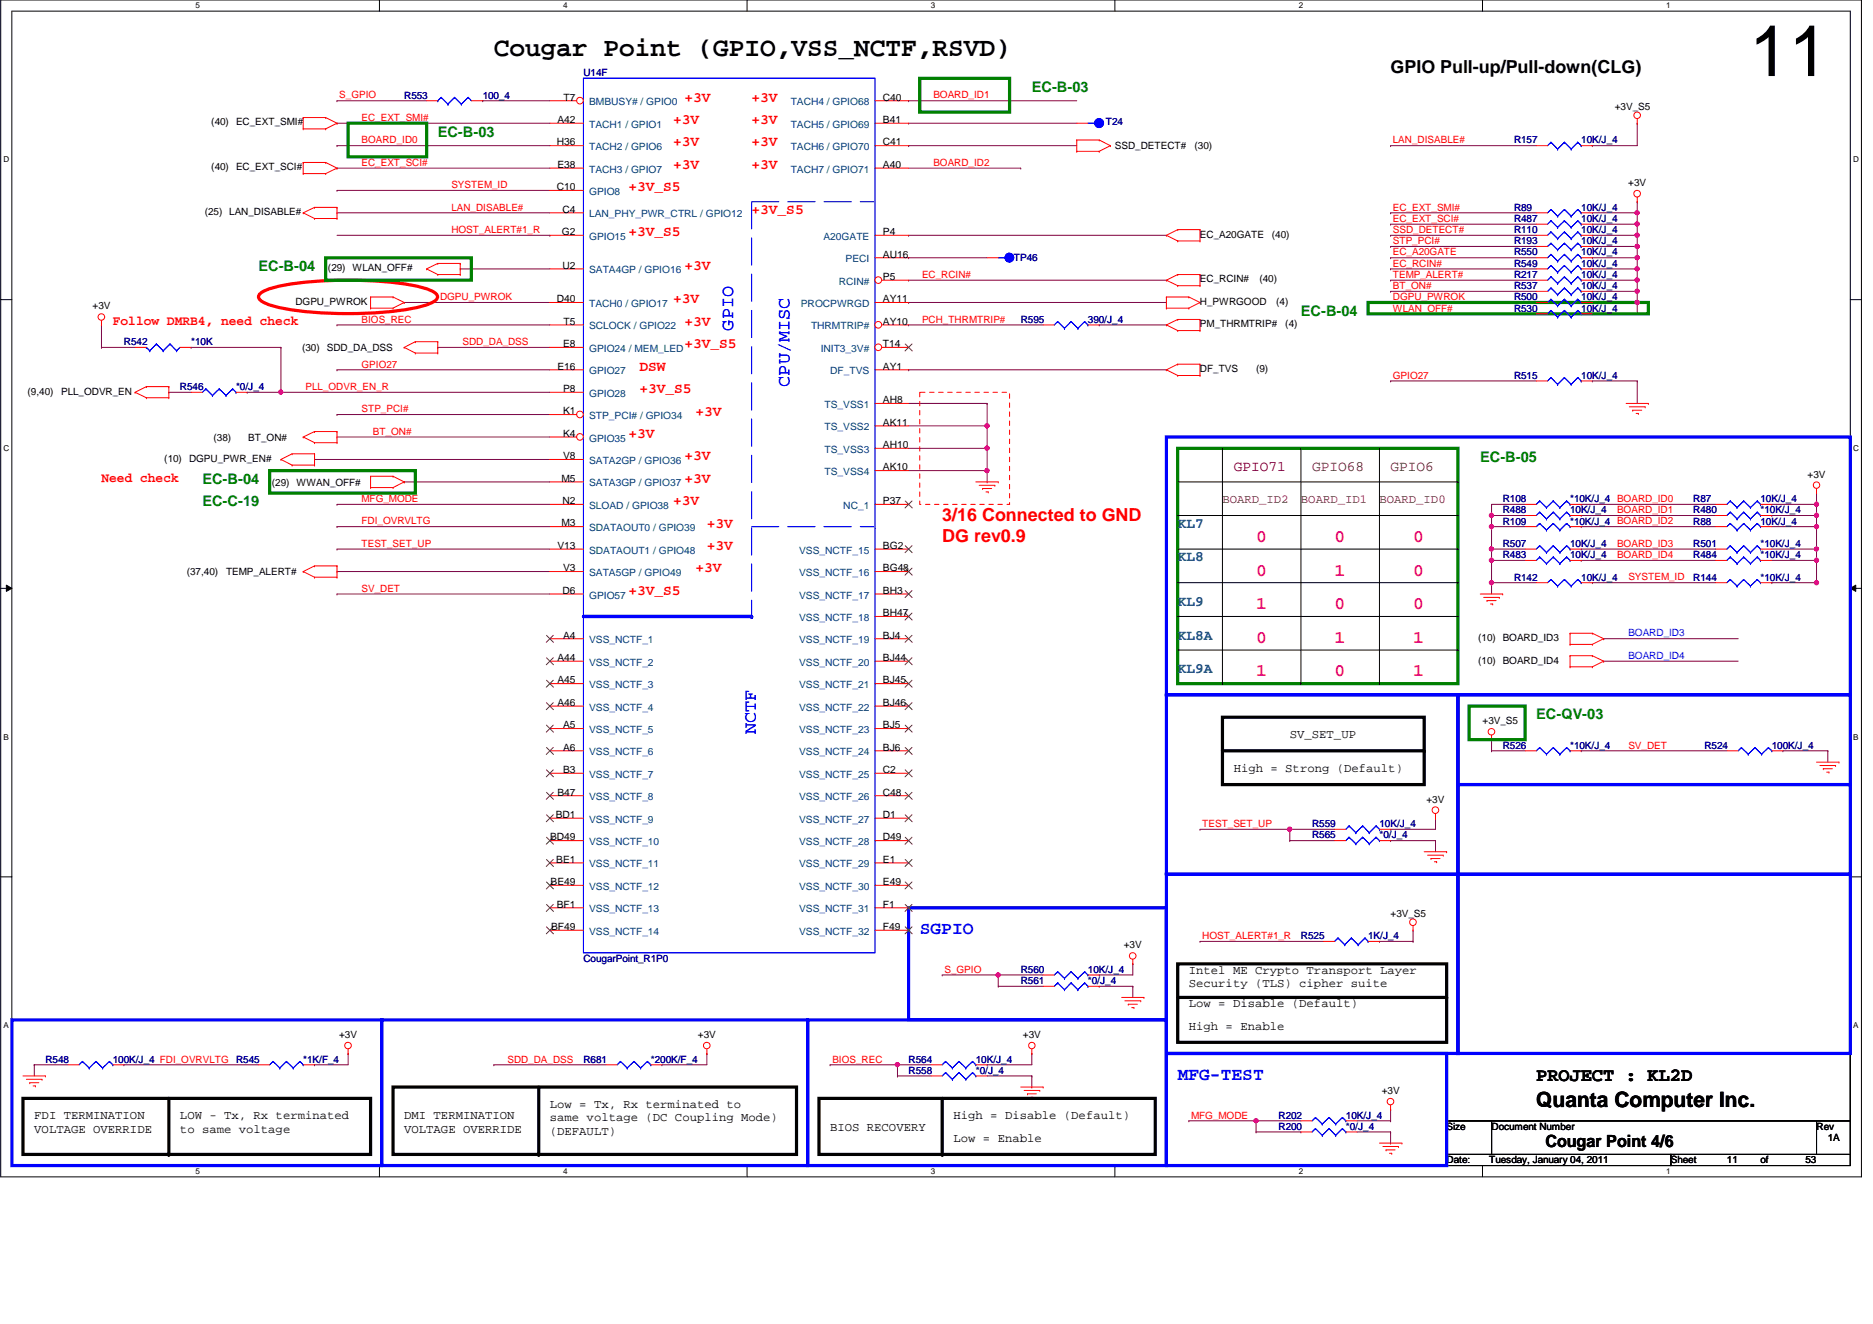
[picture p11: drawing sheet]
<svg xmlns="http://www.w3.org/2000/svg" width="420mm" height="297mm" viewBox="0 0 420 297" stroke-linecap="round" stroke-linejoin="round" font-family="sans-serif">
<defs><g id="words">
<text font-size="16.1" x="392.4" y="17.1">11</text>
<text font-size="6" x="110.8" y="12.6">Cougar Point (GPIO,VSS_NCTF,RSVD)</text>
<text font-size="4.7" x="344.6" y="248.3">Quanta Computer Inc.</text>
<text font-size="4.2" x="344.6" y="242.4">PROJECT : KL2D</text>
<text font-size="4" x="311.9" y="16.3">GPIO Pull-up/Pull-down(CLG)</text>
<g font-size="4" fill="#00f">
<text x="164.5" y="74.2" transform="rotate(-90 164.5 74.2)">GPIO</text>
<text x="177.1" y="86.7" transform="rotate(-90 177.1 86.7)">CPU/MISC</text>
<text x="169.5" y="164.7" transform="rotate(-90 169.5 164.7)">NCTF</text>
<text x="206.3" y="209.5">SGPIO</text>
<text x="264.2" y="242.3">MFG-TEST</text>
</g>
<g font-size="4" fill="#f00">
<text x="211.4" y="116.9">3/16 Connected to GND</text>
<text x="211.4" y="121.6">DG rev0.9</text>
</g>
<g font-size="4" fill="#ff0080">
<text x="281.8" y="121.5">0</text>
<text x="299.4" y="121.5">0</text>
<text x="317" y="121.5">0</text>
<text x="281.8" y="129.1">0</text>
<text x="299.4" y="129.1">1</text>
<text x="317" y="129.1">0</text>
<text x="281.8" y="136.7">1</text>
<text x="299.4" y="136.7">0</text>
<text x="317" y="136.7">0</text>
<text x="281.8" y="144.2">0</text>
<text x="299.4" y="144.2">1</text>
<text x="317" y="144.2">1</text>
<text x="281.8" y="151.7">1</text>
<text x="299.4" y="151.7">0</text>
<text x="317" y="151.7">1</text>
</g>
<text font-size="3.8" x="346.7" y="257.2">Cougar Point 4/6</text>
<g font-size="3.3" fill="#f00">
<text x="153.5" y="22.8">+3V</text>
<text x="168.6" y="22.8">+3V</text>
<text x="151" y="27.9">+3V</text>
<text x="168.6" y="27.9">+3V</text>
<text x="151" y="32.9">+3V</text>
<text x="168.6" y="32.9">+3V</text>
<text x="151" y="37.9">+3V</text>
<text x="168.6" y="37.9">+3V</text>
<text x="141" y="42.9">+3V_S5</text>
<text x="168.6" y="48">+3V_S5</text>
<text x="141" y="53">+3V_S5</text>
<text x="153.5" y="60.5">+3V</text>
<text x="151" y="68.1">+3V</text>
<text x="153.5" y="73.1">+3V</text>
<text x="143.5" y="83.1">DSW</text>
<text x="153.5" y="78.1">+3V_S5</text>
<text x="143.5" y="88.2">+3V_S5</text>
<text x="156" y="93.2">+3V</text>
<text x="141" y="98.3">+3V</text>
<text x="153.5" y="103.3">+3V</text>
<text x="151" y="113.3">+3V</text>
<text x="153.5" y="108.3">+3V</text>
<text x="158.6" y="118.4">+3V</text>
<text x="158.6" y="123.4">+3V</text>
<text x="156" y="128.4">+3V</text>
<text x="141" y="133.4">+3V_S5</text>
</g>
<g font-size="3.3" fill="#008000">
<text x="231.5" y="20.6">EC-B-03</text>
<text x="98.2" y="30.6">EC-B-03</text>
<text x="58" y="60.8">EC-B-04</text>
<text x="291.8" y="70.9">EC-B-04</text>
<text x="332.1" y="103.6">EC-B-05</text>
<text x="45.4" y="108.6">EC-B-04</text>
<text x="45.4" y="113.6">EC-C-19</text>
<text x="344.6" y="161.4">EC-QV-03</text>
</g>
<text font-size="3.3" fill="#800000" x="276.8" y="105.6">GPIO71</text>
<g font-size="3.3" fill="#804000">
<text x="294.3" y="105.6">GPIO68</text>
<text x="311.9" y="105.6">GPIO6</text>
</g>
<g font-size="3.3" fill="#004080">
<text x="264.2" y="118.4">KL7</text>
<text x="264.2" y="125.9">KL8</text>
<text x="264.2" y="136">KL9</text>
<text x="264.2" y="143.5">KL8A</text>
<text x="264.2" y="151">KL9A</text>
</g>
<g font-size="3" fill="#f00">
<text x="25.3" y="72.9">Follow DMRB4, need check</text>
<text x="22.8" y="108.1">Need check</text>
</g>
<g font-size="2.8" fill="#804000">
<text x="274.2" y="112.8">BOARD_ID2</text>
<text x="291.8" y="112.8">BOARD_ID1</text>
<text x="309.4" y="112.8">BOARD_ID0</text>
</g>
<g font-size="2.8">
<text x="289.3" y="165.7">SV_SET_UP</text>
<text x="276.8" y="173.2">High = Strong (Default)</text>
<text x="266.7" y="218.4">Intel ME Crypto Transport Layer</text>
<text x="266.7" y="221.4">Security (TLS) cipher suite</text>
<text x="266.7" y="226">Low = Disable (Default)</text>
<text x="266.7" y="231">High = Enable</text>
<text x="7.7" y="251.1">FDI TERMINATION</text>
<text x="40.4" y="251.1">LOW - Tx, Rx terminated</text>
<text x="90.7" y="251.1">DMI TERMINATION</text>
<text x="123.3" y="248.6">Low = Tx, Rx terminated to</text>
<text x="123.3" y="251.6">same voltage (DC Coupling Mode)</text>
<text x="213.9" y="251.1">High = Disable (Default)</text>
<text x="7.7" y="254.1">VOLTAGE OVERRIDE</text>
<text x="40.4" y="254.1">to same voltage</text>
<text x="90.7" y="254.1">VOLTAGE OVERRIDE</text>
<text x="123.3" y="254.6">(DEFAULT)</text>
<text x="186.2" y="253.7">BIOS RECOVERY</text>
<text x="213.9" y="256.2">Low = Enable</text>
</g>
<g font-size="2.2" fill="#000080">
<text x="130.9" y="17.1">U14F</text>
<text x="90.7" y="22.1">R553</text>
<text x="108.3" y="22.1">100_4</text>
<text x="248.1" y="28.2">T24</text>
<text x="339.6" y="32.2">R157</text>
<text x="354.7" y="32.2">10K/J_4</text>
<text x="339.6" y="47.3">R89</text>
<text x="354.7" y="47.3">10K/J_4</text>
<text x="339.6" y="52.3">R110</text>
<text x="339.6" y="49.8">R487</text>
<text x="354.7" y="52.3">10K/J_4</text>
<text x="354.7" y="49.8">10K/J_4</text>
<text x="227.4" y="58.6">TP46</text>
<text x="339.6" y="54.8">R193</text>
<text x="339.6" y="57.3">R550</text>
<text x="339.6" y="59.9">R549</text>
<text x="354.7" y="54.8">10K/J_4</text>
<text x="354.7" y="57.3">10K/J_4</text>
<text x="354.7" y="59.9">10K/J_4</text>
<text x="339.6" y="64.9">R537</text>
<text x="339.6" y="62.4">R217</text>
<text x="354.7" y="64.9">10K/J_4</text>
<text x="354.7" y="62.4">10K/J_4</text>
<text x="339.6" y="67.4">R500</text>
<text x="339.6" y="69.9">R530</text>
<text x="354.7" y="67.4">10K/J_4</text>
<text x="354.7" y="69.9">10K/J_4</text>
<text x="27.8" y="77.5">R542</text>
<text x="42.9" y="77.5">*10K</text>
<text x="229" y="72.4">R595</text>
<text x="244" y="72.4">390/J_4</text>
<text x="40.4" y="87.5">R546</text>
<text x="52.9" y="87.5">*0/J_4</text>
<text x="339.6" y="85">R515</text>
<text x="354.7" y="85">10K/J_4</text>
<text x="337.1" y="112.6">R108</text>
<text x="352.2" y="112.6">*10K/J_4 BOARD_ID0</text>
<text x="379.8" y="112.6">R87</text>
<text x="394.9" y="112.6">10K/J_4</text>
<text x="337.1" y="117.7">R109</text>
<text x="337.1" y="115.2">R488</text>
<text x="352.2" y="117.7">*10K/J_4 BOARD_ID2</text>
<text x="352.2" y="115.2">10K/J_4</text>
<text x="379.8" y="117.7">R88</text>
<text x="379.8" y="115.2">R480</text>
<text x="394.9" y="117.7">10K/J_4</text>
<text x="394.9" y="115.2">*10K/J_4</text>
<text x="337.1" y="125.2">R483</text>
<text x="337.1" y="122.7">R507</text>
<text x="352.2" y="125.2">10K/J_4</text>
<text x="352.2" y="122.7">10K/J_4</text>
<text x="379.8" y="125.2">R484</text>
<text x="379.8" y="122.7">R501</text>
<text x="394.9" y="125.2">*10K/J_4</text>
<text x="394.9" y="122.7">*10K/J_4</text>
<text x="339.6" y="130.3">R142</text>
<text x="354.7" y="130.3">10K/J_4</text>
<text x="379.8" y="130.3">R144</text>
<text x="394.9" y="130.3">*10K/J_4</text>
<text x="337.1" y="168">R526</text>
<text x="352.2" y="168">*10K/J_4</text>
<text x="382.3" y="168">R524</text>
<text x="397.5" y="168">100K/J_4</text>
<text x="294.3" y="185.6">R559</text>
<text x="309.4" y="185.6">10K/J_4</text>
<text x="294.3" y="188.1">R565</text>
<text x="309.4" y="188.1">*0/J_4</text>
<text x="130.9" y="215.8">CougarPoint_R1P0</text>
<text x="291.8" y="210.7">R525</text>
<text x="306.9" y="210.7">1K/J_4</text>
<text x="229" y="220.8">R561</text>
<text x="229" y="218.3">R560</text>
<text x="244" y="220.8">*0/J_4</text>
<text x="244" y="218.3">10K/J_4</text>
<text x="10.2" y="238.4">R548</text>
<text x="25.3" y="238.4">100K/J_4 FDI_OVRVLTG</text>
<text x="52.9" y="238.4">R545</text>
<text x="68" y="238.4">*1K/F_4</text>
<text x="130.9" y="238.4">R681</text>
<text x="146" y="238.4">*200K/F_4</text>
<text x="203.8" y="238.4">R564</text>
<text x="218.9" y="238.4">10K/J_4</text>
<text x="203.8" y="240.9">R558</text>
<text x="218.9" y="240.9">*0/J_4</text>
<text x="286.8" y="251">R202</text>
<text x="301.9" y="251">10K/J_4</text>
<text x="286.8" y="253.5">R200</text>
<text x="301.9" y="253.5">*0/J_4</text>
</g>
<g font-size="2.2" fill="#f00">
<text x="76.1" y="22.1">S_GPIO</text>
<text x="209.4" y="22.1">BOARD_ID1</text>
<text x="81.1" y="27.1">EC_EXT_SMI#</text>
<text x="81.1" y="32.2">BOARD_ID0</text>
<text x="312.5" y="32.2">LAN_DISABLE#</text>
<text x="81.1" y="37.2">EC_EXT_SCI#</text>
<text x="209.4" y="37.2">BOARD_ID2</text>
<text x="101.2" y="42.2">SYSTEM_ID</text>
<text x="101.2" y="47.2">LAN_DISABLE#</text>
<text x="312.5" y="47.2">EC_EXT_SMI#</text>
<text x="101.2" y="52.3">HOST_ALERT#1_R</text>
<text x="312.5" y="49.8">EC_EXT_SCI#</text>
<text x="312.5" y="52.3">SSD_DETECT#</text>
<text x="312.5" y="59.8">EC_RCIN#</text>
<text x="312.5" y="54.8">STP_PCI#</text>
<text x="312.5" y="57.3">EC_A20GATE</text>
<text x="206.8" y="62.4">EC_RCIN#</text>
<text x="312.5" y="62.4">TEMP_ALERT#</text>
<text x="312.5" y="64.9">BT_ON#</text>
<text x="98.7" y="67.4">DGPU_PWROK</text>
<text x="312.5" y="67.4">DGPU_PWROK</text>
<text x="312.5" y="69.9">WLAN_OFF#</text>
<text x="81.1" y="72.4">BIOS_REC</text>
<text x="103.7" y="77.4">SDD_DA_DSS</text>
<text x="206.8" y="72.4">PCH_THRMTRIP#</text>
<text x="81.1" y="82.5">GPIO27</text>
<text x="68.5" y="87.5">PLL_ODVR_EN_R</text>
<text x="312.5" y="85">GPIO27</text>
<text x="81.1" y="92.5">STP_PCI#</text>
<text x="83.6" y="97.5">BT_ON#</text>
<text x="81.1" y="112.6">MFG_MODE</text>
<text x="81.1" y="117.6">FDI_OVRVLTG</text>
<text x="362.7" y="115.1">BOARD_ID1</text>
<text x="81.1" y="122.7">TEST_SET_UP</text>
<text x="362.7" y="125.2">BOARD_ID4</text>
<text x="362.7" y="122.7">BOARD_ID3</text>
<text x="365.3" y="130.2">SYSTEM_ID</text>
<text x="81.1" y="132.8">SV_DET</text>
<text x="365.3" y="167.9">SV_DET</text>
<text x="269.7" y="185.5">TEST_SET_UP</text>
<text x="269.7" y="210.7">HOST_ALERT#1_R</text>
<text x="211.9" y="218.2">S_GPIO</text>
<text x="113.8" y="238.4">SDD_DA_DSS</text>
<text x="186.7" y="238.4">BIOS_REC</text>
<text x="267.2" y="251">MFG_MODE</text>
</g>
<g font-size="2.2">
<text x="126.4" y="22.6">T7</text>
<text x="198.1" y="22.6">C40</text>
<text x="47.4" y="28.2">(40)</text>
<text x="52.9" y="28.2">EC_EXT_SMI#</text>
<text x="125" y="27.6">A42</text>
<text x="198.1" y="27.6">B41</text>
<text x="362.2" y="24.6">+3V_S5</text>
<text x="124.9" y="32.6">H36</text>
<text x="198.1" y="32.6">C41</text>
<text x="250.1" y="33.4">SSD_DETECT#</text>
<text x="268" y="33.4">(30)</text>
<text x="47.4" y="38.2">(40)</text>
<text x="52.9" y="38.2">EC_EXT_SCI#</text>
<text x="125" y="37.7">E38</text>
<text x="198.1" y="37.7">A40</text>
<text x="365.2" y="41.7">+3V</text>
<text x="124.9" y="42.7">C10</text>
<text x="126.2" y="47.7">C4</text>
<text x="45.9" y="48.3">(25) LAN_DISABLE#</text>
<text x="126.1" y="52.7">G2</text>
<text x="198.1" y="52.7">P4</text>
<text x="269.2" y="53.3">EC_A20GATE</text>
<text x="285.3" y="53.3">(40)</text>
<text x="198.1" y="57.8">AU16</text>
<text x="73.6" y="60.9">(29)</text>
<text x="79.1" y="60.9">WLAN_OFF#</text>
<text x="126.2" y="60.3">U2</text>
<text x="198.1" y="62.8">P5</text>
<text x="269.2" y="63.4">EC_RCIN#</text>
<text x="282.5" y="63.4">(40)</text>
<text x="20.8" y="69.4">+3V</text>
<text x="66.3" y="68.4">DGPU_PWROK</text>
<text x="124.9" y="67.8">D40</text>
<text x="198.1" y="67.8">AY11</text>
<text x="269.2" y="68.4">H_PWRGOOD</text>
<text x="286.3" y="68.4">(4)</text>
<text x="126.3" y="77.9">E8</text>
<text x="126.4" y="72.9">T5</text>
<text x="198.1" y="72.9">AY10</text>
<text x="198.1" y="77.9">T14</text>
<text x="269.2" y="73.4">PM_THRMTRIP#</text>
<text x="288.3" y="73.4">(4)</text>
<text x="67.8" y="78.7">(30)</text>
<text x="73.3" y="78.7">SDD_DA_DSS</text>
<text x="125" y="82.9">E16</text>
<text x="198.1" y="82.9">AY1</text>
<text x="269.2" y="83.5">DF_TVS</text>
<text x="281.8" y="83.5">(9)</text>
<text x="6.2" y="88.5">(9,40)</text>
<text x="13.7" y="88.5">PLL_ODVR_EN</text>
<text x="126.3" y="88">P8</text>
<text x="126.3" y="93">K1</text>
<text x="198.1" y="95.5">AK11</text>
<text x="198.1" y="90.5">AH8</text>
<text x="47.9" y="98.8">(38)</text>
<text x="55.7" y="98.8">BT_ON#</text>
<text x="126.3" y="98">K4</text>
<text x="198.1" y="100.5">AH10</text>
<text x="36.9" y="103.6">(10)</text>
<text x="42.4" y="103.6">DGPU_PWR_EN#</text>
<text x="126.3" y="103">V8</text>
<text x="198.1" y="105.5">AK10</text>
<text x="405.5" y="107.1">+3V</text>
<text x="61" y="109.1">(29)</text>
<text x="66.5" y="109.1">WWAN_OFF#</text>
<text x="125.9" y="108.1">M5</text>
<text x="126.2" y="113.1">N2</text>
<text x="198.1" y="113.1">P37</text>
<text x="125.9" y="118.1">M3</text>
<text x="125" y="123.1">V13</text>
<text x="198.1" y="123.1">BG2</text>
<text x="41.9" y="129">(37,40)</text>
<text x="50.7" y="129">TEMP_ALERT#</text>
<text x="126.3" y="128.2">V3</text>
<text x="198.1" y="128.2">BG48</text>
<text x="126.2" y="133.2">D6</text>
<text x="198.1" y="133.2">BH3</text>
<text x="126.3" y="143.3">A4</text>
<text x="198.1" y="138.3">BH47</text>
<text x="198.1" y="143.3">BJ4</text>
<text x="331.6" y="143.8">(10) BOARD_ID3</text>
<text x="125" y="148.3">A44</text>
<text x="198.1" y="148.3">BJ44</text>
<text x="331.6" y="148.9">(10) BOARD_ID4</text>
<text x="125" y="153.3">A45</text>
<text x="198.1" y="153.3">BJ45</text>
<text x="125" y="158.4">A46</text>
<text x="198.1" y="158.4">BJ46</text>
<text x="126.3" y="163.4">A5</text>
<text x="198.1" y="163.4">BJ5</text>
<text x="332.6" y="162.4">+3V_S5</text>
<text x="126.3" y="168.4">A6</text>
<text x="126.3" y="173.4">B3</text>
<text x="198.1" y="168.4">BJ6</text>
<text x="198.1" y="173.4">C2</text>
<text x="125" y="178.5">B47</text>
<text x="198.1" y="178.5">C48</text>
<text x="124.7" y="183.5">BD1</text>
<text x="198.1" y="183.5">D1</text>
<text x="320" y="180">+3V</text>
<text x="123.4" y="188.6">BD49</text>
<text x="198.1" y="188.6">D49</text>
<text x="124.8" y="193.5">BE1</text>
<text x="198.1" y="193.5">E1</text>
<text x="123.5" y="198.6">BE49</text>
<text x="124.9" y="203.6">BF1</text>
<text x="198.1" y="198.6">E49</text>
<text x="198.1" y="203.6">F1</text>
<text x="123.6" y="208.7">BF49</text>
<text x="198.1" y="208.7">F49</text>
<text x="311.9" y="205.7">+3V_S5</text>
<text x="252.1" y="212.7">+3V</text>
<text x="76.1" y="232.9">+3V</text>
<text x="156.5" y="232.9">+3V</text>
<text x="229.5" y="232.9">+3V</text>
<text x="310" y="245.4">+3V</text>
<text x="324.5" y="253.5">Size</text>
<text x="334.6" y="253.5">Document Number</text>
<text x="407.5" y="253.5">Rev</text>
<text x="410" y="256">1A</text>
<text x="324.5" y="261">Date:</text>
<text x="334.1" y="261">Tuesday, January 04, 2011</text>
<text x="374.8" y="261">Sheet</text>
<text x="387.4" y="261">11</text>
<text x="394.9" y="261">of</text>
<text x="405" y="261">53</text>
</g>
<g font-size="2.2" fill="#004080">
<text x="132.2" y="23.6">BMBUSY# / GPIO0</text>
<text x="177.4" y="23.6">TACH4 / GPIO68</text>
<text x="132.2" y="28.7">TACH1 / GPIO1</text>
<text x="177.4" y="28.7">TACH5 / GPIO69</text>
<text x="132.2" y="33.7">TACH2 / GPIO6</text>
<text x="177.4" y="33.7">TACH6 / GPIO70</text>
<text x="132.2" y="38.7">TACH3 / GPIO7</text>
<text x="177.4" y="38.7">TACH7 / GPIO71</text>
<text x="132.2" y="43.7">GPIO8</text>
<text x="132.2" y="48.8">LAN_PHY_PWR_CTRL / GPIO12</text>
<text x="132.2" y="53.8">GPIO15</text>
<text x="184.7" y="53.8">A20GATE</text>
<text x="189.7" y="58.8">PECI</text>
<text x="132.2" y="61.3">SATA4GP / GPIO16</text>
<text x="188.2" y="63.9">RCIN#</text>
<text x="132.2" y="68.9">TACH0 / GPIO17</text>
<text x="179.7" y="68.9">PROCPWRGD</text>
<text x="132.2" y="73.9">SCLOCK / GPIO22</text>
<text x="181.9" y="73.9">THRMTRIP#</text>
<text x="132.2" y="84">GPIO27</text>
<text x="132.2" y="79">GPIO24 / MEM_LED</text>
<text x="184.1" y="79">INIT3_3V#</text>
<text x="186.3" y="84">DF_TVS</text>
<text x="132.2" y="89">GPIO28</text>
<text x="132.2" y="94">STP_PCI# / GPIO34</text>
<text x="185" y="91.5">TS_VSS1</text>
<text x="132.2" y="99.1">GPIO35</text>
<text x="185" y="101.6">TS_VSS3</text>
<text x="185" y="96.6">TS_VSS2</text>
<text x="132.2" y="104.1">SATA2GP / GPIO36</text>
<text x="185" y="106.6">TS_VSS4</text>
<text x="132.2" y="109.1">SATA3GP / GPIO37</text>
<text x="132.2" y="114.2">SLOAD / GPIO38</text>
<text x="132.2" y="119.2">SDATAOUT0 / GPIO39</text>
<text x="189.2" y="114.2">NC_1</text>
<text x="132.2" y="124.2">SDATAOUT1 / GPIO48</text>
<text x="179.3" y="124.2">VSS_NCTF_15</text>
<text x="132.2" y="129.2">SATA5GP / GPIO49</text>
<text x="179.3" y="129.2">VSS_NCTF_16</text>
<text x="132.2" y="134.3">GPIO57</text>
<text x="179.3" y="134.3">VSS_NCTF_17</text>
<text x="179.3" y="139.3">VSS_NCTF_18</text>
<text x="132.2" y="144.3">VSS_NCTF_1</text>
<text x="132.2" y="149.4">VSS_NCTF_2</text>
<text x="179.3" y="144.3">VSS_NCTF_19</text>
<text x="179.3" y="149.4">VSS_NCTF_20</text>
<text x="132.2" y="154.4">VSS_NCTF_3</text>
<text x="179.3" y="154.4">VSS_NCTF_21</text>
<text x="132.2" y="159.4">VSS_NCTF_4</text>
<text x="179.3" y="159.4">VSS_NCTF_22</text>
<text x="132.2" y="164.5">VSS_NCTF_5</text>
<text x="179.3" y="164.5">VSS_NCTF_23</text>
<text x="132.2" y="169.5">VSS_NCTF_6</text>
<text x="179.3" y="169.5">VSS_NCTF_24</text>
<text x="132.2" y="174.5">VSS_NCTF_7</text>
<text x="132.2" y="179.5">VSS_NCTF_8</text>
<text x="179.3" y="174.5">VSS_NCTF_25</text>
<text x="179.3" y="179.5">VSS_NCTF_26</text>
<text x="132.2" y="184.6">VSS_NCTF_9</text>
<text x="179.3" y="184.6">VSS_NCTF_27</text>
<text x="132.2" y="189.6">VSS_NCTF_10</text>
<text x="179.3" y="189.6">VSS_NCTF_28</text>
<text x="132.2" y="194.6">VSS_NCTF_11</text>
<text x="179.3" y="194.6">VSS_NCTF_29</text>
<text x="132.2" y="199.6">VSS_NCTF_12</text>
<text x="179.3" y="199.6">VSS_NCTF_30</text>
<text x="132.2" y="204.7">VSS_NCTF_13</text>
<text x="132.2" y="209.7">VSS_NCTF_14</text>
<text x="179.3" y="209.7">VSS_NCTF_32</text>
<text x="179.3" y="204.7">VSS_NCTF_31</text>
</g>
<g font-size="2.2" fill="#00f">
<text x="365.3" y="142.8">BOARD_ID3</text>
<text x="365.3" y="147.8">BOARD_ID4</text>
</g>
<g font-size="1.8">
<text x="43.9" y="1.9">5</text>
<text x="126.4" y="1.9">4</text>
<text x="208.8" y="1.9">3</text>
<text x="291.3" y="1.9">2</text>
<text x="373.8" y="1.9">1</text>
<text x=".8" y="36.4">D</text>
<text x="415.7" y="36.4">D</text>
<text x=".8" y="101.2">C</text>
<text x="415.7" y="101.2">C</text>
<text x=".8" y="165.9">B</text>
<text x="415.7" y="165.9">B</text>
<text x=".8" y="230.7">A</text>
<text x="415.7" y="230.7">A</text>
<text x="43.9" y="263.4">5</text>
<text x="126.4" y="263.4">4</text>
<text x="208.8" y="263.4">3</text>
<text x="291.3" y="263.4">2</text>
<text x="373.8" y="263.4">1</text>
</g>
</g></defs>
<path d="M.2 0h417.4v264h-417.4zM2.7 2.5h412.4v259h-412.4z" fill="none" stroke="#000" stroke-width=".22"/>
<g fill="#fff">
<path d="M43.9 .3h1v1.9h-1z"/>
<path d="M43.9 261.7h1v2h-1z"/>
</g>
<path d="M85.1 0v2.5M85.1 261.5v2.5" fill="none" stroke="#000" stroke-width=".22"/>
<g fill="#fff">
<path d="M126.4 .3h.9v1.9h-.9z"/>
<path d="M126.4 261.7h.9v2h-.9z"/>
</g>
<path d="M167.6 0v2.5M167.6 261.5v2.5" fill="none" stroke="#000" stroke-width=".22"/>
<g fill="#fff">
<path d="M208.8 .3h1v1.9h-1z"/>
<path d="M208.8 261.7h1v2h-1z"/>
</g>
<path d="M250.1 0v2.5M250.1 261.5v2.5" fill="none" stroke="#000" stroke-width=".22"/>
<g fill="#fff">
<path d="M291.3 .3h1v1.9h-1z"/>
<path d="M291.3 261.7h1v2h-1z"/>
</g>
<path d="M332.6 0v2.5M332.6 261.5v2.5" fill="none" stroke="#000" stroke-width=".22"/>
<g fill="#fff">
<path d="M373.8 .3h1v1.9h-1z"/>
<path d="M373.8 261.7h1v2h-1z"/>
<path d="M.8 34.8h1.3v2h-1.3z"/>
<path d="M415.7 34.8h1.3v2h-1.3z"/>
<path d="M.8 99.6h1.3v2h-1.3z"/>
<path d="M415.7 99.6h1.3v2h-1.3z"/>
</g>
<path d="M.2 67.2h2.5M415.1 67.2h2.5" fill="none" stroke="#000" stroke-width=".22"/>
<g fill="#fff">
<path d="M.8 164.3h1.2v2h-1.2z"/>
<path d="M415.7 164.3h1.2v2h-1.2z"/>
</g>
<path d="M.2 132h2.5M1.4 131.3l1.3 .7-1.3 .7zM415.1 132l1.2-.7v1.4zM415.1 132h2.5" fill="none" stroke="#000" stroke-width=".22"/>
<path d="M1.4 131.3l1.3 .7-1.3 .7zM415.1 132l1.2-.7v1.4z" fill="#000"/>
<g fill="#fff">
<path d="M.8 229.1h1.2v2h-1.2z"/>
<path d="M415.7 229.1h1.2v2h-1.2z"/>
</g>
<path d="M.2 196.7h2.5M415.1 196.7h2.5" fill="none" stroke="#000" stroke-width=".22"/>
<g fill="none" stroke="#800040" stroke-width=".22">
<path d="M75.6 22.6h.1M75.6 27.6h.1M75.6 37.7h.1M75.6 32.7h.1M75.6 22.6h20.1M75.6 27.6h47.7M75.6 37.7h47.7M75.6 32.7h47.7M108.3 22.6h.1M108.3 22.6h15M75.6 42.7h.1M75.6 47.8h.1"/>
<path d="M75.6 42.7h47.7M75.6 47.8h47.7M75.6 72.9h.1M75.6 72.9h47.7M63 88h.1M63 88h60.3"/>
</g>
<circle cx="63" cy="88" r=".47" fill="#f0f"/>
<circle cx="63" cy="88" r=".47" fill="none" stroke="#f0f" stroke-width=".22"/>
<g fill="none" stroke="#800040" stroke-width=".22">
<path d="M203.8 27.6h.1M203.8 27.6h37.7M203.8 37.7h25.2M229 37.7h.1M203.8 52.8h.1M203.8 52.8h57.9M203.8 62.9h.1M203.8 67.9h.1M203.8 72.9h.1M203.8 62.9h57.9M203.8 67.9h57.9M203.8 72.9h30.2"/>
<path d="M75.6 93h.1M75.6 83h.1M75.6 93h47.7M75.6 83h47.7M75.6 123.2h.1M75.6 128.2h.1M75.6 133.3h.1M75.6 123.2h47.7M75.6 128.2h47.7M75.6 133.3h47.7M27.8 238.9h.1M27.8 238.9h30.2"/>
<path d="M70.6 238.9h.1M78.1 236.3h.1M78.1 236.3v2.6h-7.5M110.8 238.9h.1M110.8 238.9h25.1M148.5 238.9h.1M158.6 236.3h.1M158.6 236.3v2.6h-10.1M201.3 238.9h.1M201.3 238.9h7.6M231.5 236.3h.1M231.5 236.3v2.6"/>
<path d="M231.5 243.9h.1M231.5 241.4v2.5"/>
</g>
<circle cx="201.3" cy="238.8" r=".47" fill="#f0f"/>
<circle cx="201.3" cy="238.8" r=".47" fill="none" stroke="#f0f" stroke-width=".22"/>
<g fill="none" stroke="#800040" stroke-width=".22">
<path d="M311.9 32.7h.1M311.9 32.7h32.7M357.2 32.7h.1M367.3 27.6h.1M367.3 27.6v5.1h-10.1M357.2 47.8h.1M357.2 55.3h.1M357.2 50.3h.1M357.2 55.3h10.1M357.2 50.3h10.1M367.3 45.3h.1M367.3 57.8h.1"/>
<path d="M367.3 45.3v2.5h-10.1M367.3 57.8v2.5M311.9 60.3h.1M311.9 60.3h32.7M357.2 62.9h.1M357.2 62.9h10.1M367.3 85.5h.1M367.3 85.5v5M186.2 238.9h.1M186.2 238.9h15.1v2.5M221.4 238.9h.1M221.4 238.9h10.1"/>
<path d="M201.3 241.4h.1M201.3 241.4h7.6M221.4 241.4h10.1M231.5 241.4h.1"/>
</g>
<circle cx="367.3" cy="57.8" r=".49" fill="#f0f"/>
<circle cx="367.3" cy="57.8" r=".49" fill="none" stroke="#f0f" stroke-width=".22"/>
<path d="M357.2 60.3h.1M357.2 60.3h10.1" fill="none" stroke="#800040" stroke-width=".22"/>
<circle cx="367.3" cy="60.3" r=".49" fill="#f0f"/>
<circle cx="367.3" cy="60.3" r=".49" fill="none" stroke="#f0f" stroke-width=".22"/>
<path d="M311.9 55.3h.1M311.9 47.8h.1M311.9 50.3h.1M311.9 55.3h32.7M311.9 47.8h32.7M311.9 50.3h32.7M357.2 57.8h.1M357.2 57.8h10.1M311.9 62.9h.1M311.9 62.9h32.7M367.3 60.3h.1M367.3 60.3v2.6" fill="none" stroke="#800040" stroke-width=".22"/>
<circle cx="367.3" cy="62.8" r=".48" fill="#f0f"/>
<circle cx="367.3" cy="62.8" r=".48" fill="none" stroke="#f0f" stroke-width=".22"/>
<g fill="none" stroke="#800040" stroke-width=".22">
<path d="M311.9 57.8h.1M311.9 57.8h32.7M266.7 251.5h.1M266.7 251.5h25.1M281.8 254h.1M281.8 251.5h.1M281.8 251.5v2.5M304.4 254h7.5M311.9 248.9h.1M311.9 254h.1M311.9 256.5h.1M311.9 248.9v2.6"/>
<path d="M311.9 254v2.5"/>
</g>
<circle cx="281.8" cy="251.4" r=".47" fill="#f0f"/>
<circle cx="281.8" cy="251.4" r=".47" fill="none" stroke="#f0f" stroke-width=".22"/>
<g fill="none" stroke="#800040" stroke-width=".22">
<path d="M367.3 55.3h.1M367.3 55.3v2.5M311.9 85.5h.1M311.9 85.5h32.7M357.2 85.5h.1M357.2 85.5h10.1M7.7 238.9h.1M7.7 238.9h7.5M7.7 238.9v2.5M281.8 254h10M291.8 254h.1M304.4 251.5h7.5"/>
<path d="M311.9 251.5h.1"/>
</g>
<circle cx="367.3" cy="55.3" r=".48" fill="#f0f"/>
<circle cx="367.3" cy="55.3" r=".48" fill="none" stroke="#f0f" stroke-width=".22"/>
<path d="M367.3 47.8h.1M367.3 47.8v2.5" fill="none" stroke="#800040" stroke-width=".22"/>
<circle cx="367.3" cy="47.7" r=".49" fill="#f0f"/>
<circle cx="367.3" cy="47.7" r=".49" fill="none" stroke="#f0f" stroke-width=".22"/>
<g fill="none" stroke="#800040" stroke-width=".22">
<path d="M75.6 52.8h47.7M123.3 52.8h.1M367.3 52.8h.1M367.3 52.8v2.5M246.6 72.9h.1M246.6 72.9h15.1M334.6 165.9h.1M334.6 168.4h.1M334.6 168.4h7.5M334.6 165.9v2.5M354.7 168.4h.1M354.7 168.4h32.7"/>
<path d="M400 168.4h.1M400 168.4h10M410 168.4h.1M410 168.4v2.6M289.3 186.1h.1M289.3 186.1h10.1M311.9 188.6h.1M311.9 188.6h10.1M269.2 211.2h.1M269.2 211.2h27.7M309.4 211.2h.1M309.4 211.2h7.6"/>
<path d="M317 211.2h.1M317 208.7v2.5"/>
</g>
<circle cx="289.3" cy="186" r=".48" fill="#f0f"/>
<circle cx="289.3" cy="186" r=".48" fill="none" stroke="#f0f" stroke-width=".22"/>
<g fill="none" stroke="#800040" stroke-width=".22">
<path d="M269.2 186.1h.1M269.2 186.1h20.1M289.3 188.6h.1M289.3 186.1h.1M289.3 188.6h10.1M289.3 186.1v2.5M311.9 186.1h.1M322 188.6h.1M322 183.6h.1M322 183.6v2.5h-10.1M322 188.6v2.5M223.9 218.7h.1"/>
<path d="M223.9 218.7h10.1M246.6 218.7h.1M254.1 216.2h.1M254.1 216.2v2.5h-7.5"/>
</g>
<circle cx="223.9" cy="218.7" r=".48" fill="#f0f"/>
<circle cx="223.9" cy="218.7" r=".48" fill="none" stroke="#f0f" stroke-width=".22"/>
<g fill="none" stroke="#800040" stroke-width=".22">
<path d="M203.8 90.5h17.6M203.8 95.5h17.6M221.4 90.5h.1M221.4 95.5h.1M221.4 90.5v5M211.4 218.7h.1M211.4 218.7h12.5M223.9 218.7h.1M223.9 218.7v2.6M223.9 221.3h.1M223.9 221.3h10.1M246.6 221.3h.1"/>
<path d="M246.6 221.3h7.5M254.1 221.3h.1M254.1 221.3v2.5"/>
</g>
<circle cx="221.4" cy="95.5" r=".49" fill="#f0f"/>
<circle cx="221.4" cy="95.5" r=".49" fill="none" stroke="#f0f" stroke-width=".22"/>
<path d="M221.4 95.5v5.1M203.8 100.6h17.6M221.4 100.6h.1" fill="none" stroke="#800040" stroke-width=".22"/>
<circle cx="221.4" cy="100.5" r=".48" fill="#f0f"/>
<circle cx="221.4" cy="100.5" r=".48" fill="none" stroke="#f0f" stroke-width=".22"/>
<path d="M203.8 105.6h17.6M221.4 105.6h.1M221.4 100.6v5" fill="none" stroke="#800040" stroke-width=".22"/>
<circle cx="221.4" cy="105.6" r=".48" fill="#f0f"/>
<circle cx="221.4" cy="105.6" r=".48" fill="none" stroke="#f0f" stroke-width=".22"/>
<path d="M367.3 65.4h.1M367.3 65.4v2.5M75.6 98h.1M75.6 98h47.7M203.8 83h.1M203.8 83h57.9M221.4 108.1h.1M221.4 105.6v2.5" fill="none" stroke="#800040" stroke-width=".22"/>
<circle cx="367.3" cy="65.3" r=".49" fill="#f0f"/>
<circle cx="367.3" cy="65.3" r=".49" fill="none" stroke="#f0f" stroke-width=".22"/>
<path d="M357.2 52.8h.1M357.2 52.8h10.1M311.9 65.4h.1M311.9 65.4h32.7M357.2 65.4h.1M357.2 65.4h10.1" fill="none" stroke="#800040" stroke-width=".22"/>
<circle cx="367.3" cy="52.8" r=".49" fill="#f0f"/>
<circle cx="367.3" cy="52.8" r=".49" fill="none" stroke="#f0f" stroke-width=".22"/>
<path d="M367.3 50.3h.1M367.3 50.3v2.5" fill="none" stroke="#800040" stroke-width=".22"/>
<circle cx="367.3" cy="50.2" r=".48" fill="#f0f"/>
<circle cx="367.3" cy="50.2" r=".48" fill="none" stroke="#f0f" stroke-width=".22"/>
<g fill="none" stroke="#800040" stroke-width=".22">
<path d="M203.8 57.8h.1M203.8 57.8h17.6M311.9 52.8h.1M311.9 52.8h32.7M334.6 115.7h.1M334.6 113.2h.1M334.6 113.2v2.5M334.6 113.2h7.5M334.6 115.7h7.5M354.7 115.7h.1M354.7 115.7h30.2M397.5 115.7h.1"/>
<path d="M407.5 110.6h.1M407.5 113.2h.1M407.5 110.6v5.1h-10M334.6 130.7h.1M334.6 130.7v2.6"/>
</g>
<circle cx="334.6" cy="115.6" r=".49" fill="#f0f"/>
<circle cx="334.6" cy="115.6" r=".49" fill="none" stroke="#f0f" stroke-width=".22"/>
<path d="M354.7 113.2h.1M354.7 113.2h30.2M397.5 113.2h.1M397.5 113.2h10" fill="none" stroke="#800040" stroke-width=".22"/>
<circle cx="407.5" cy="113.1" r=".47" fill="#f0f"/>
<circle cx="407.5" cy="113.1" r=".47" fill="none" stroke="#f0f" stroke-width=".22"/>
<path d="M354.7 118.2h.1M354.7 118.2h30.2M397.5 118.2h10M407.5 118.2h.1M407.5 115.7h.1M407.5 115.7v2.5" fill="none" stroke="#800040" stroke-width=".22"/>
<circle cx="407.5" cy="118.1" r=".47" fill="#f0f"/>
<circle cx="407.5" cy="118.1" r=".47" fill="none" stroke="#f0f" stroke-width=".22"/>
<circle cx="407.5" cy="115.6" r=".48" fill="#f0f"/>
<circle cx="407.5" cy="115.6" r=".48" fill="none" stroke="#f0f" stroke-width=".22"/>
<path d="M334.6 118.2h.1M334.6 115.7h.1M334.6 118.2h7.5M334.6 115.7v2.5M334.6 130.7h.1M334.6 130.7h10M357.2 130.7h.1M357.2 130.7h27.7M397.5 130.7h.1M397.5 130.7h10" fill="none" stroke="#800040" stroke-width=".22"/>
<circle cx="334.6" cy="130.7" r=".48" fill="#f0f"/>
<circle cx="334.6" cy="130.7" r=".48" fill="none" stroke="#f0f" stroke-width=".22"/>
<path d="M334.6 125.7h.1M334.6 125.7v5M407.5 125.7h.1M407.5 125.7v5" fill="none" stroke="#800040" stroke-width=".22"/>
<circle cx="407.5" cy="130.7" r=".47" fill="#f0f"/>
<circle cx="407.5" cy="130.7" r=".47" fill="none" stroke="#f0f" stroke-width=".22"/>
<g fill="none" stroke="#800040" stroke-width=".22">
<path d="M203.8 32.7h.1M203.8 22.6h.1M203.8 32.7h37.7M203.8 22.6h37.7M22.8 77.9h.1M22.8 72.9h.1M22.8 77.9h7.5M22.8 72.9v5M42.9 77.9h.1M42.9 77.9h20.1M63 77.9h.1M63 77.9v10.1h-7.6"/>
<path d="M90.7 67.9h.1M90.7 67.9h32.6M98.2 77.9h.1M98.2 77.9h25.1M103.2 60.3h.1M103.2 60.3h20.1M311.9 67.9h.1M311.9 67.9h32.7M357.2 67.9h.1M357.2 67.9h10.1M37.9 88h.1M37.9 88h5"/>
<path d="M55.4 88h.1M70.6 103.1h.1M70.6 103.1h52.7M75.6 118.2h.1M75.6 113.2h.1M75.6 118.2h47.7M75.6 113.2h47.7M90.7 108.1h.1M90.7 108.1h32.6M334.6 125.7h.1M334.6 125.7h7.5"/>
</g>
<circle cx="334.6" cy="125.7" r=".48" fill="#f0f"/>
<circle cx="334.6" cy="125.7" r=".48" fill="none" stroke="#f0f" stroke-width=".22"/>
<path d="M407.5 118.2v5M334.6 123.2h.1M334.6 123.2v2.5M354.7 125.7h.1M354.7 125.7h30.2M397.5 125.7h10M407.5 125.7h.1M407.5 123.2h.1" fill="none" stroke="#800040" stroke-width=".22"/>
<circle cx="407.5" cy="123.2" r=".48" fill="#f0f"/>
<circle cx="407.5" cy="123.2" r=".48" fill="none" stroke="#f0f" stroke-width=".22"/>
<path d="M334.6 123.2h.1M334.6 123.2h7.5M359.7 148.3h.1M359.7 143.3h.1M359.7 148.3h30.2M359.7 143.3h30.2" fill="none" stroke="#800040" stroke-width=".22"/>
<circle cx="334.6" cy="123.2" r=".49" fill="#f0f"/>
<circle cx="334.6" cy="123.2" r=".49" fill="none" stroke="#f0f" stroke-width=".22"/>
<path d="M354.7 123.2h.1M354.7 123.2h30.2M397.5 123.2h10M407.5 123.2h.1M407.5 125.7h.1M407.5 123.2v2.5" fill="none" stroke="#800040" stroke-width=".22"/>
<circle cx="407.5" cy="125.7" r=".47" fill="#f0f"/>
<circle cx="407.5" cy="125.7" r=".47" fill="none" stroke="#f0f" stroke-width=".22"/>
<path d="M334.6 118.2h.1M334.6 118.2v5" fill="none" stroke="#800040" stroke-width=".22"/>
<circle cx="334.6" cy="118.1" r=".48" fill="#f0f"/>
<circle cx="334.6" cy="118.1" r=".48" fill="none" stroke="#f0f" stroke-width=".22"/>
<path d="M311.9 70.4h.1M311.9 70.4h32.7M357.2 70.4h.1M367.3 62.9h.1M367.3 67.9h.1M367.3 62.9v2.5M367.3 67.9v2.5h-10.1" fill="none" stroke="#800040" stroke-width=".22"/>
<circle cx="367.3" cy="67.9" r=".48" fill="#f0f"/>
<circle cx="367.3" cy="67.9" r=".48" fill="none" stroke="#f0f" stroke-width=".22"/>
<g fill="none" stroke="#f00" stroke-width=".22">
<path d="M68 28.9h.1M68 26.4h.1M68 38.9h.1M68 36.4h.1M68 26.4h5.1M68 28.9h5.1M68 26.4v2.5M68 36.4v2.5M68 36.4h5.1M68 38.9h5.1M73.1 26.4h.1M73.1 28.9h.1"/>
<path d="M73.1 36.4h.1M73.1 38.9h.1M73.1 26.4l2.5 1.2M73.1 36.4l2.5 1.3M75.6 27.6h.1M75.6 37.7h.1M75.6 27.6l-2.5 1.3M75.6 37.7l-2.5 1.2M241.5 31.4h.1M241.5 34h.1M241.5 31.4h5.1M241.5 31.4v2.6"/>
<path d="M241.5 34h5.1M246.6 31.4h.1M246.6 34h.1M246.6 31.4l2.5 1.3M249.1 32.7h.1M249.1 32.7l-2.5 1.3M367.3 27.6h.1M367.3 26.6v1M68 47.8h.1M68 47.8l2.6 1.2M70.6 46.5h.1M70.6 49h.1"/>
<path d="M70.6 46.5h5M70.6 46.5l-2.6 1.3M70.6 49h5M75.6 49h.1M75.6 46.5h.1M75.6 46.5v2.5M98.2 59.1h.1M98.2 59.1h5M98.2 59.1l-2.5 1.2M103.2 59.1h.1M103.2 59.1v2.5M261.7 52.8h.1"/>
<path d="M261.7 52.8l2.5 1.3M264.2 51.5h.1M264.2 54.1h.1M264.2 51.5l-2.5 1.3M264.2 51.5h5M264.2 54.1h5M269.2 51.5h.1M269.2 54.1h.1M269.2 51.5v2.6M367.3 45.3h.1M367.3 44.2v1.1M22.8 72.9h.1"/>
<path d="M22.8 71.9v1M83.1 69.1h.1M83.1 66.6h.1M83.1 66.6h5.1M83.1 69.1h5.1M83.1 66.6v2.5M88.2 66.6h.1M88.2 69.1h.1M88.2 66.6l2.5 1.3M90.7 77.9h.1M90.7 67.9h.1M90.7 77.9l2.5 1.3"/>
<path d="M90.7 67.9l-2.5 1.2M93.2 76.7h.1M93.2 79.2h.1M93.2 76.7l-2.5 1.2M93.2 76.7h5M93.2 79.2h5M95.7 60.3h.1M95.7 60.3l2.5 1.3M98.2 76.7h.1M98.2 79.2h.1M98.2 61.6h.1M98.2 61.6h5"/>
<path d="M98.2 76.7v2.5M103.2 61.6h.1M261.7 62.9h.1M261.7 69.1h.1M261.7 66.6h.1M261.7 72.9h.1M261.7 62.9l2.5 1.2M261.7 66.6h5M261.7 69.1h5M261.7 66.6v2.5M261.7 72.9l2.5 1.3M264.2 61.6h.1"/>
<path d="M264.2 64.1h.1M264.2 71.7h.1M264.2 74.2h.1M264.2 61.6l-2.5 1.3M264.2 61.6h5M264.2 64.1h5M264.2 71.7l-2.5 1.2M264.2 71.7h5M264.2 74.2h5M266.7 66.6h.1M266.7 69.1h.1M266.7 66.6l2.5 1.3"/>
<path d="M269.2 61.6h.1M269.2 64.1h.1M269.2 67.9h.1M269.2 71.7h.1M269.2 74.2h.1M269.2 61.6v2.5M269.2 71.7v2.5M269.2 67.9l-2.5 1.2M30.3 88h.1M30.3 88l2.5 1.2M32.8 86.7h.1M32.8 89.2h.1"/>
<path d="M32.8 86.7h5.1M32.8 86.7l-2.5 1.3M32.8 89.2h5.1M37.9 89.2h.1M37.9 86.7h.1M37.9 86.7v2.5M68 98h.1M68 98l2.6 1.3M70.6 96.8h.1M70.6 99.3h.1M70.6 96.8l-2.6 1.2M70.6 96.8h5"/>
<path d="M70.6 99.3h5M75.6 96.8h.1M75.6 99.3h.1M75.6 96.8v2.5M261.7 83h.1M261.7 83l2.5 1.2M264.2 81.7h.1M264.2 84.2h.1M264.2 81.7l-2.5 1.3M264.2 81.7h5M264.2 84.2h5M269.2 81.7h.1"/>
<path d="M269.2 84.2h.1M269.2 81.7v2.5M364.8 90.5h5M365.5 91.3h3.6M366.3 92h.1M366.3 92h2M367 92.8h.5M367.5 92.8h.1M369.1 91.3h.1M369.8 90.5h.1M63 103.1h.1M63 103.1l2.5 1.3"/>
<path d="M65.5 101.8h.1M65.5 104.4h.1M65.5 101.8l-2.5 1.3M65.5 101.8h5.1M65.5 104.4h5.1M70.6 101.8h.1M70.6 104.4h.1M70.6 101.8v2.6M83.1 109.4h.1M83.1 106.8h.1M83.1 106.8v2.6M83.1 109.4h5.1"/>
<path d="M83.1 106.8h5.1M88.2 109.4h.1M88.2 106.8h.1M88.2 106.8l2.5 1.3M90.7 108.1h.1M90.7 108.1l-2.5 1.3M218.9 108.1h5M219.7 108.9h3.5M220.4 109.6h.1M220.4 109.6h2.1M221.2 110.4h.5M221.7 110.4h.1"/>
<path d="M223.2 108.9h.1M223.9 108.1h.1M384.9 118.2h2.5M394.9 118.2h2.6M407.5 110.6h.1M407.5 109.6v1M68 128.2h.1M68 128.2l2.6 1.3M70.6 127h.1M70.6 129.5h.1M70.6 127l-2.6 1.2M70.6 127h5"/>
<path d="M70.6 129.5h5M75.6 127h.1M75.6 129.5h.1M75.6 127v2.5M332.1 133.3h5M332.8 134h3.5M333.6 134.7h.1M333.6 134.7h2M334.3 135.5h.5M334.8 135.5h.1M336.3 134h.1M337.1 133.3h.1"/>
<path d="M352.2 149.6h.1M352.2 147.1h.1M352.2 144.6h.1M352.2 142.1h.1M352.2 147.1h5M352.2 149.6h5M352.2 142.1v2.5M352.2 147.1v2.5M352.2 142.1h5M352.2 144.6h5M357.2 147.1h.1M357.2 149.6h.1"/>
<path d="M357.2 142.1h.1M357.2 144.6h.1M357.2 147.1l2.5 1.2M357.2 142.1l2.5 1.2M359.7 148.3h.1M359.7 143.3h.1M359.7 148.3l-2.5 1.3M359.7 143.3l-2.5 1.3M334.6 165.9h.1M334.6 164.9v1M407.5 171h5M408.3 171.7h3.5"/>
<path d="M409 172.5h.1M409 172.5h2M409.8 173.2h.5M410.3 173.2h.1M411.8 171.7h.1M412.5 171h.1M319.5 191.1h5M320.2 191.9h3.6M321 192.6h.1M321 192.6h2M321.8 193.3h.5M322 183.6h.1"/>
<path d="M322 182.5v1.1M322.3 193.3h.1M323.8 191.9h.1M324.5 191.1h.1M254.1 216.2h.1M254.1 215.2v1M317 208.7h.1M317 207.7v1M78.1 236.3h.1M78.1 235.3v1M158.6 236.3h.1M158.6 235.3v1"/>
<path d="M231.5 236.3h.1M231.5 235.3v1M251.6 223.8h5M252.3 224.5h3.6M253.1 225.3h.1M253.1 225.3h2M253.9 226.1h.5M254.4 226.1h.1M255.9 224.5h.1M256.6 223.8h.1M5.2 241.4h5M5.9 242.1h3.5"/>
<path d="M6.7 242.9h.1M6.7 242.9h2M7.4 243.6h.5M7.9 243.6h.1M9.4 242.1h.1M10.2 241.4h.1M229 243.9h5M229.7 244.6h3.5M230.5 245.4h.1M230.5 245.4h2M231.2 246.2h.5M231.7 246.2h.1"/>
<path d="M233.2 244.6h.1M234 243.9h.1M309.4 256.5h5.1M310.2 257.2h3.5M310.9 258h.1M310.9 258h2.1M311.7 258.7h.5M311.9 248.9h.1M311.9 247.9v1M312.2 258.7h.1M313.7 257.2h.1M314.5 256.5h.1"/>
<circle cx="367.3" cy="25.9" r=".74"/>
<circle cx="367.2" cy="43.4" r=".75"/>
<circle cx="22.7" cy="71.1" r=".74"/>
<circle cx="407.5" cy="108.8" r=".72"/>
<circle cx="334.6" cy="164.2" r=".74"/>
<circle cx="322" cy="181.8" r=".75"/>
<circle cx="254.1" cy="214.5" r=".74"/>
<circle cx="317" cy="206.9" r=".75"/>
<circle cx="78.1" cy="234.6" r=".74"/>
<circle cx="158.6" cy="234.6" r=".74"/>
<circle cx="231.5" cy="234.6" r=".72"/>
<circle cx="311.9" cy="247.1" r=".74"/>
</g>
<g fill="none" stroke="#000" stroke-width=".22">
<path d="M264.2 115.7h62.9M264.2 108.1h62.9M274.2 100.6v52.8M291.8 100.6v52.8M309.4 100.6v52.8M327.1 115.7h.1M327.1 108.1h.1M264.2 123.2h62.9M264.2 130.7h62.9M264.2 138.3h62.9M327.1 123.2h.1M327.1 130.7h.1"/>
<path d="M327.1 138.3h.1M264.2 145.8h62.9M274.2 153.4h.1M291.8 153.4h.1M309.4 153.4h.1M327.1 145.8h.1M324.5 236.3h90.6v15.2h-90.6zM324.5 251.5h10.1v7.5h-10.1zM324.5 259h50.3v2.5h-50.3zM334.6 251.5h72.9v7.5h-72.9zM374.8 259h40.3v2.5h-40.3zM407.5 251.5h7.6v7.5h-7.6z"/>
</g>
<path d="M274.2 160.9h45.3v15.1h-45.3zM274.2 168.4h45.3M264.2 216.2h60.3v17.6h-60.3zM264.2 223.8h60.3M5.2 246.4h77.9v12.6h-77.9zM37.9 246.4v12.6M88.2 243.9h90.5v15.1h-90.5zM120.9 243.9v15.1M183.7 246.4h75.5v12.6h-75.5zM211.4 246.4v12.6" fill="none" stroke="#000" stroke-width=".72"/>
<g fill="#000">
<circle cx="319.5" cy="168.4" r=".36"/>
<circle cx="324.5" cy="223.8" r=".36"/>
<circle cx="37.9" cy="259" r=".36"/>
<circle cx="120.9" cy="259" r=".36"/>
<circle cx="211.4" cy="259" r=".36"/>
</g>
<path d="M261.7 98h153.4v57.9h-153.4zM261.7 155.9h65.4v40.2h-65.4zM327.1 155.9h88v20.1h-88zM327.1 176h88v20.1h-88zM261.7 196.1h65.4v40.2h-65.4zM327.1 196.1h88v40.2h-88zM203.8 203.7h57.9v25.1h-57.9zM2.7 228.8h82.9v32.7h-82.9zM85.6 228.8h95.6v32.7h-95.6zM181.2 228.8h80.5v32.7h-80.5zM261.7 236.3h62.8v25.2h-62.8z" fill="none" stroke="#00f" stroke-width=".72"/>
<path d="M206.3 88h20.2v25.2h-20.2z" fill="none" stroke="#f00" stroke-width=".22" stroke-dasharray="1 1 1 1 1 1 1 1"/>
<path d="M206.3 17.6h20.2v7.5h-20.2zM78.1 27.6h17.6v7.6h-17.6zM73.1 57.8h32.6v5.1h-32.6zM306.9 67.9h62.9v2.5h-62.9zM60.5 105.6h32.7v5h-32.7zM264.2 100.6h62.9v52.8h-62.9zM329.6 158.4h12.5v7.5h-12.5z" fill="none" stroke="#008000" stroke-width=".72"/>
<path d="M58.4 65.8a21.9 21.9 0 0 1 9.5-2.4 89 89 0 0 1 26.4 1 7.3 7.3 0 0 1 3.7 1.8 1.21 1.21 0 0 1-.9 1.6 31.8 31.8 0 0 1-10.7 2.2 86.8 86.8 0 0 1-24.5-1.2 7.3 7.3 0 0 1-3.8-1.8l-.1-.4z" fill="none" stroke="#f00" stroke-width=".72"/>
<path d="M388.1 117.4h.1M388.1 117.4l-.7 .8M388.1 117.4l1.6 1.5M389.7 118.9h.1M391.1 117.4h.1M391.1 117.4l-1.4 1.5M391.1 117.4l1.6 1.5M392.7 118.9h.1M394.2 117.4h.1M394.2 117.4l-1.5 1.5M394.2 117.4l.7 .8M394.9 118.2h.1" fill="none" stroke="#00f" stroke-width=".22"/>
<circle cx="226.4" cy="57.8" r=".98" fill="#00f"/>
<g fill="none" stroke="#00f" stroke-width=".22">
<path d="M223.9 57.8h1.6M225.5 57.8h.1"/>
<circle cx="226.4" cy="57.8" r=".98"/>
</g>
<circle cx="226.4" cy="57.8" r=".98" fill="#00f"/>
<g fill="none" stroke="#00f" stroke-width=".22">
<path d="M223.9 57.8h1.6M225.5 57.8h.1M347.9 52h.1M347.9 54.6h.1M347.9 52l-.7 .8M347.9 52l1.5 1.6M347.9 54.6l-.7 .7M347.9 54.6l1.5 1.4M349.4 53.6h.1M349.4 56h.1M350.9 52h.1M350.9 54.6h.1"/>
<path d="M350.9 52l-1.5 1.6M350.9 52l1.6 1.6M350.9 54.6l-1.5 1.4M350.9 54.6l1.6 1.4M352.5 53.6h.1M352.5 56h.1M353.9 52h.1M353.9 54.6h.1M353.9 52l-1.4 1.6M353.9 52l.8 .8M353.9 54.6l-1.4 1.4M353.9 54.6l.8 .7"/>
<path d="M354.7 52.8h.1M354.7 55.3h.1M32.8 77.9h.1M32.8 77.9l.8 .8M33.6 78.7h.1M35.1 77.2h.1M35.1 77.2l1.5 1.5M35.1 77.2l-1.5 1.5M36.6 78.7h.1M38.1 77.2h.1M38.1 77.2l1.5 1.5M38.1 77.2l-1.5 1.5"/>
<path d="M39.6 78.7h.1M40.4 77.9l-.8 .8M347.9 67.1h.1M347.9 64.6h.1M347.9 67.1l-.7 .8M347.9 67.1l1.5 1.5M347.9 64.6l-.7 .8M347.9 64.6l1.5 1.5M349.4 68.6h.1M349.4 66.1h.1M350.9 67.1h.1M350.9 64.6h.1"/>
<path d="M350.9 67.1l-1.5 1.5M350.9 67.1l1.6 1.5M350.9 64.6l-1.5 1.5M350.9 64.6l1.6 1.5M352.5 68.6h.1M352.5 66.1h.1M353.9 67.1h.1M353.9 64.6h.1M353.9 67.1l-1.4 1.5M353.9 67.1l.8 .8M353.9 64.6l-1.4 1.5M353.9 64.6l.8 .8"/>
<path d="M354.7 67.9h.1M354.7 65.4h.1M46.2 87.2h.1M46.2 87.2l-.8 .8M46.2 87.2l1.5 1.5M47.7 88.7h.1M49.2 87.2h.1M49.2 87.2l-1.5 1.5M49.2 87.2l1.5 1.5M50.7 88.7h.1M52.2 87.2h.1M52.2 87.2l-1.5 1.5"/>
<path d="M52.2 87.2l.7 .8M52.9 88h.1M345.4 117.4h.1M345.4 117.4l-.8 .8M345.4 117.4l1.5 1.5M346.9 118.9h.1M348.4 117.4h.1M348.4 117.4l-1.5 1.5M348.4 117.4l1.5 1.5M349.9 118.9h.1M351.4 117.4h.1M351.4 117.4l-1.5 1.5"/>
<path d="M351.4 117.4l.8 .8M352.2 118.2h.1M347.9 130h.1M347.9 130l-.7 .7M347.9 130l1.5 1.5M349.4 131.5h.1M350.9 130h.1M350.9 130l-1.5 1.5M350.9 130l1.6 1.5M352.5 131.5h.1M353.9 130h.1M353.9 130l-1.4 1.5"/>
<path d="M353.9 130l.8 .7M354.7 130.7h.1M388.1 130h.1M388.1 130l-.7 .7M388.1 130l1.6 1.5M389.7 131.5h.1M391.1 130h.1M391.1 130l-1.4 1.5M391.1 130l1.6 1.5M392.7 131.5h.1M394.2 130h.1M394.2 130l-1.5 1.5"/>
<path d="M394.2 130l.7 .7M394.9 130.7h.1M390.6 167.7h.1M390.6 167.7l-.7 .7M390.6 167.7l1.6 1.5M392.2 169.2h.1M393.7 167.7h.1M393.7 167.7l-1.5 1.5M393.7 167.7l1.5 1.5M395.2 169.2h.1M396.7 167.7h.1M396.7 167.7l-1.5 1.5"/>
<path d="M396.7 167.7l.8 .7M397.5 168.4h.1M302.6 187.8h.1M302.6 187.8l-.7 .8M302.6 187.8l1.6 1.5M304.2 189.3h.1M305.7 187.8h.1M305.7 187.8l-1.5 1.5M305.7 187.8l1.5 1.5M307.2 189.3h.1M308.7 187.8h.1M308.7 187.8l-1.5 1.5"/>
<path d="M308.7 187.8l.7 .8M309.4 188.6h.1M237.3 218h.1M237.3 218l-.8 .7M237.3 218l1.5 1.5M238.8 219.5h.1M240.3 218h.1M240.3 218l-1.5 1.5M240.3 218l1.5 1.5M241.8 219.5h.1M243.3 218h.1M243.3 218l-1.5 1.5"/>
<path d="M243.3 218l.7 .7M244 218.7h.1M300.1 210.4h.1M300.1 210.4l-.7 .8M300.1 210.4l1.6 1.6M301.7 212h.1M303.1 210.4h.1M303.1 210.4l-1.4 1.6M303.1 210.4l1.6 1.6M304.7 212h.1M306.2 210.4h.1M306.2 210.4l-1.5 1.6"/>
<path d="M306.2 210.4l.7 .8M306.9 211.2h.1M237.3 220.5h.1M237.3 220.5l-.8 .8M237.3 220.5l1.5 1.5M238.8 222h.1M240.3 220.5h.1M240.3 220.5l-1.5 1.5M240.3 220.5l1.5 1.5M241.8 222h.1M243.3 220.5h.1M243.3 220.5l-1.5 1.5"/>
<path d="M243.3 220.5l.7 .8M244 221.3h.1M212.1 240.6h.1M212.1 240.6l-.7 .8M212.1 240.6l1.5 1.5M213.6 242.1h.1M215.1 240.6h.1M215.1 240.6l-1.5 1.5M215.1 240.6l1.6 1.5M216.7 242.1h.1M218.2 240.6h.1M218.2 240.6l-1.5 1.5"/>
<path d="M218.2 240.6l.7 .8M218.9 241.4h.1M295.1 253.2h.1M295.1 253.2l-.8 .8M295.1 253.2l1.5 1.5M296.6 254.7h.1M298.1 253.2h.1M298.1 253.2l-1.5 1.5M298.1 253.2l1.5 1.5M299.6 254.7h.1M301.1 253.2h.1M301.1 253.2l-1.5 1.5"/>
<path d="M301.1 253.2l.8 .8M301.9 254h.1"/>
<circle cx="226.4" cy="57.8" r=".98"/>
</g>
<g fill="none" stroke="#f00" stroke-width=".22">
<path d="M221.4 57.8h2.5M344.6 52.8h2.6M344.6 55.3h2.6M354.7 52.8h2.5M354.7 55.3h2.5M30.3 77.9h2.5M40.4 77.9h2.5M344.6 67.9h2.6M344.6 65.4h2.6M354.7 67.9h2.5M354.7 65.4h2.5M42.9 88h2.5"/>
<path d="M52.9 88h2.5M342.1 118.2h2.5M352.2 118.2h2.5M344.6 130.7h2.6M354.7 130.7h2.5M384.9 130.7h2.5M394.9 130.7h2.6M387.4 168.4h2.5M397.5 168.4h2.5M299.4 188.6h2.5M309.4 188.6h2.5M234 218.7h2.5"/>
<path d="M244 218.7h2.6M296.9 211.2h2.5M306.9 211.2h2.5M234 221.3h2.5M244 221.3h2.6M208.9 241.4h2.5M218.9 241.4h2.5M291.8 254h2.5M301.9 254h2.5"/>
</g>
<circle cx="246.6" cy="27.6" r="1" fill="#00f"/>
<g fill="none" stroke="#00f" stroke-width=".22">
<path d="M244 27.6h1.6M245.6 27.6h.1"/>
<circle cx="246.6" cy="27.6" r="1"/>
</g>
<circle cx="246.6" cy="27.6" r="1" fill="#00f"/>
<g fill="none" stroke="#00f" stroke-width=".22">
<path d="M98.2 22.6h.1M99 21.8h.1M99 21.8l1.5 1.6M99 21.8l-.8 .8M100.5 23.4h.1M102 21.8h.1M102 21.8l1.5 1.6M102 21.8l-1.5 1.6M103.5 23.4h.1M105 21.8h.1M105 21.8l.7 .8M105 21.8l-1.5 1.6"/>
<path d="M244 27.6h1.6M245.6 27.6h.1M347.9 31.9h.1M347.9 31.9l-.7 .8M347.9 31.9l1.5 1.5M349.4 33.4h.1M350.9 31.9h.1M350.9 31.9l-1.5 1.5M350.9 31.9l1.6 1.5M352.5 33.4h.1M353.9 31.9h.1M353.9 31.9l-1.4 1.5"/>
<path d="M353.9 31.9l.8 .8M354.7 32.7h.1M347.9 49.5h.1M347.9 57.1h.1M347.9 49.5l-.7 .8M347.9 49.5l1.5 1.5M347.9 57.1l-.7 .7M347.9 57.1l1.5 1.5M349.4 51h.1M349.4 58.6h.1M350.9 49.5h.1M350.9 57.1h.1"/>
<path d="M350.9 49.5l-1.5 1.5M350.9 49.5l1.6 1.5M350.9 57.1l-1.5 1.5M350.9 57.1l1.6 1.5M352.5 51h.1M352.5 58.6h.1M353.9 49.5h.1M353.9 57.1h.1M353.9 49.5l-1.4 1.5M353.9 49.5l.8 .8M353.9 57.1l-1.4 1.5M353.9 57.1l.8 .7"/>
<path d="M354.7 50.3h.1M354.7 57.8h.1M237.3 72.1h.1M237.3 72.1l-.8 .8M237.3 72.1l1.5 1.6M238.8 73.7h.1M240.3 72.1h.1M240.3 72.1l-1.5 1.6M240.3 72.1l1.5 1.6M241.8 73.7h.1M243.3 72.1h.1M243.3 72.1l-1.5 1.6"/>
<path d="M243.3 72.1l.7 .8M244 72.9h.1M347.9 62.1h.1M347.9 62.1l-.7 .8M347.9 62.1l1.5 1.5M349.4 63.6h.1M350.9 62.1h.1M350.9 62.1l-1.5 1.5M350.9 62.1l1.6 1.5M352.5 63.6h.1M353.9 62.1h.1M353.9 62.1l-1.4 1.5"/>
<path d="M353.9 62.1l.8 .8M354.7 62.9h.1M347.9 84.7h.1M347.9 84.7l-.7 .8M347.9 84.7l1.5 1.5M349.4 86.2h.1M350.9 84.7h.1M350.9 84.7l-1.5 1.5M350.9 84.7l1.6 1.5M352.5 86.2h.1M353.9 84.7h.1M353.9 84.7l-1.4 1.5"/>
<path d="M353.9 84.7l.8 .8M354.7 85.5h.1M388.1 112.4h.1M388.1 112.4l-.7 .8M388.1 112.4l1.6 1.5M389.7 113.9h.1M391.1 112.4h.1M391.1 112.4l-1.4 1.5M391.1 112.4l1.6 1.5M392.7 113.9h.1M394.2 112.4h.1M394.2 112.4l-1.5 1.5"/>
<path d="M394.2 112.4l.7 .8M394.9 113.2h.1M345.4 125h.1M345.4 125l-.8 .7M345.4 125l1.5 1.4M346.9 126.4h.1M348.4 125h.1M348.4 125l-1.5 1.4M348.4 125l1.5 1.4M349.9 126.4h.1M351.4 125h.1M351.4 125l-1.5 1.4"/>
<path d="M351.4 125l.8 .7M352.2 125.7h.1M388.1 125h.1M388.1 125l-.7 .7M388.1 125l1.6 1.4M389.7 126.4h.1M391.1 125h.1M391.1 125l-1.4 1.4M391.1 125l1.6 1.4M392.7 126.4h.1M394.2 125h.1M394.2 125l-1.5 1.4"/>
<path d="M394.2 125l.7 .7M394.9 125.7h.1M18.5 238.1h.1M18.5 238.1l-.8 .8M18.5 238.1l1.5 1.5M20 239.6h.1M21.5 238.1h.1M21.5 238.1l-1.5 1.5M21.5 238.1l1.5 1.5M23 239.6h.1M24.5 238.1h.1M24.5 238.1l-1.5 1.5"/>
<path d="M24.5 238.1l.8 .8M25.3 238.9h.1M139.2 238.1h.1M139.2 238.1l-.7 .8M139.2 238.1l1.5 1.5M140.7 239.6h.1M142.2 238.1h.1M142.2 238.1l-1.5 1.5M142.2 238.1l1.5 1.5M143.7 239.6h.1M145.2 238.1h.1M145.2 238.1l-1.5 1.5"/>
<path d="M145.2 238.1l.8 .8M146 238.9h.1M212.1 238.1h.1M212.1 238.1l-.7 .8M212.1 238.1l1.5 1.5M213.6 239.6h.1M215.1 238.1h.1M215.1 238.1l-1.5 1.5M215.1 238.1l1.6 1.5M216.7 239.6h.1M218.2 238.1h.1M218.2 238.1l-1.5 1.5"/>
<path d="M218.2 238.1l.7 .8M218.9 238.9h.1M295.1 250.7h.1M295.1 250.7l-.8 .8M295.1 250.7l1.5 1.5M296.6 252.2h.1M298.1 250.7h.1M298.1 250.7l-1.5 1.5M298.1 250.7l1.5 1.5M299.6 252.2h.1M301.1 250.7h.1M301.1 250.7l-1.5 1.5"/>
<path d="M301.1 250.7l.8 .8M301.9 251.5h.1"/>
<circle cx="246.6" cy="27.6" r="1"/>
</g>
<g fill="none" stroke="#f00" stroke-width=".22">
<path d="M95.7 22.6h2.5M105.7 22.6h2.6M241.5 27.6h2.5M344.6 32.7h2.6M354.7 32.7h2.5M344.6 50.3h2.6M344.6 57.8h2.6M354.7 50.3h2.5M354.7 57.8h2.5M234 72.9h2.5M244 72.9h2.6M344.6 62.9h2.6"/>
<path d="M354.7 62.9h2.5M344.6 85.5h2.6M354.7 85.5h2.5M384.9 113.2h2.5M394.9 113.2h2.6M342.1 125.7h2.5M352.2 125.7h2.5M384.9 125.7h2.5M394.9 125.7h2.6M15.2 238.9h2.5M25.3 238.9h2.5M135.9 238.9h2.6"/>
<path d="M146 238.9h2.5M208.9 238.9h2.5M218.9 238.9h2.5M291.8 251.5h2.5M301.9 251.5h2.5"/>
</g>
<path d="M130.9 138.3h37.7" fill="none" stroke="#00f" stroke-width=".72"/>
<circle cx="168.6" cy="138.3" r=".36" fill="#00f"/>
<path d="M130.9 17.6h65.4v196.1h-65.4z" fill="none" stroke="#00f" stroke-width=".22"/>
<path d="M168.6 45.3v93M168.6 45.3h27.7M196.3 45.3h.1M168.6 118.2h27.7M196.3 118.2h.1M168.6 138.3h.1" fill="none" stroke="#fff" stroke-width=".22" stroke-dasharray="6.1 2"/>
<path d="M168.6 45.3v93M168.6 45.3h27.7M196.3 45.3h.1M168.6 118.2h27.7M196.3 118.2h.1M168.6 138.3h.1" fill="none" stroke="#00f" stroke-width=".22" stroke-dasharray="6.1 2"/>
<path d="M130.9 138.3h37.7" fill="none" stroke="#00f" stroke-width=".72"/>
<circle cx="168.6" cy="138.3" r=".36" fill="#00f"/>
<path d="M130.9 17.6h65.4v196.1h-65.4z" fill="none" stroke="#00f" stroke-width=".22"/>
<path d="M168.6 45.3v93M168.6 45.3h27.7M196.3 45.3h.1M168.6 118.2h27.7M196.3 118.2h.1M168.6 138.3h.1" fill="none" stroke="#fff" stroke-width=".22" stroke-dasharray="6.1 2"/>
<path d="M168.6 45.3v93M168.6 45.3h27.7M196.3 45.3h.1M168.6 118.2h27.7M196.3 118.2h.1M168.6 138.3h.1" fill="none" stroke="#00f" stroke-width=".22" stroke-dasharray="6.1 2"/>
<g fill="none" stroke="#f00" stroke-width=".22">
<path d="M123.3 32.7h7.6M123.3 37.7h7.6M123.3 47.8h7.6M123.3 77.9h7.6M123.3 67.9h7.6M123.3 72.9h7.6M196.3 67.9h7.5M123.3 83h7.6M123.3 88h7.6M123.3 108.1h7.6M123.3 113.2h7.6M123.3 118.2h7.6"/>
<path d="M123.3 133.3h7.6M123.3 128.2h7.6M123.3 123.2h7.6M123.3 143.3h7.6M123.3 148.3h7.6M123.3 153.4h7.6M123.3 158.4h7.6M123.3 163.4h7.6M123.3 168.4h7.6M123.3 173.5h7.6M123.3 178.5h7.6M123.3 183.6h7.6"/>
<path d="M123.3 188.6h7.6M123.3 193.6h7.6M123.3 198.6h7.6"/>
</g>
<g fill="none" stroke="#804000" stroke-width=".22">
<path d="M122.6 142.5l1.6 1.6M122.6 147.6l1.6 1.5M122.6 152.6l1.6 1.6M122.6 157.6l1.6 1.6M124.1 142.5l-1.6 1.6M124.1 147.6l-1.6 1.5M124.1 152.6l-1.6 1.6M124.1 157.6l-1.6 1.6M122.6 162.7l1.6 1.6M122.6 167.7l1.6 1.5M122.6 172.7l1.6 1.6M122.6 177.8l1.6 1.5"/>
<path d="M124.1 162.7l-1.6 1.6M124.1 167.7l-1.6 1.5M124.1 172.7l-1.6 1.6M124.1 177.8l-1.6 1.5M122.6 182.8l1.6 1.6M122.6 187.8l1.6 1.6M122.6 192.8l1.6 1.6M122.6 197.9l1.6 1.5M124.1 182.8l-1.6 1.6M124.1 187.8l-1.6 1.6M124.1 192.8l-1.6 1.6M124.1 197.9l-1.6 1.5"/>
</g>
<circle cx="197" cy="62.8" r=".75" fill="#fff"/>
<g fill="none" stroke="#f00" stroke-width=".22">
<path d="M196.3 57.8h7.5M197.8 62.9h6"/>
<circle cx="197" cy="62.8" r=".75"/>
</g>
<circle cx="197" cy="72.9" r=".75" fill="#fff"/>
<g fill="none" stroke="#f00" stroke-width=".22">
<path d="M123.3 42.7h7.6M197.8 72.9h6"/>
<circle cx="197" cy="72.9" r=".75"/>
</g>
<circle cx="130.1" cy="22.6" r=".75" fill="#fff"/>
<g fill="none" stroke="#f00" stroke-width=".22">
<path d="M123.3 22.6h6.1M123.3 27.6h7.6M123.3 52.8h7.6M123.3 103.1h7.6"/>
<circle cx="130.1" cy="22.6" r=".75"/>
</g>
<circle cx="197" cy="77.9" r=".75" fill="#fff"/>
<g fill="none" stroke="#f00" stroke-width=".22">
<path d="M197.8 77.9h6"/>
<circle cx="197" cy="77.9" r=".75"/>
</g>
<path d="M203.1 77.2l1.5 1.5M204.6 77.2l-1.6 1.5" fill="none" stroke="#804000" stroke-width=".22"/>
<circle cx="130.1" cy="93" r=".75" fill="#fff"/>
<g fill="none" stroke="#f00" stroke-width=".22">
<path d="M123.3 93h6.1"/>
<circle cx="130.1" cy="93" r=".75"/>
</g>
<circle cx="130.1" cy="98" r=".75" fill="#fff"/>
<g fill="none" stroke="#f00" stroke-width=".22">
<path d="M196.3 22.6h7.5M196.3 32.7h7.5M196.3 37.7h7.5M196.3 27.6h7.5M196.3 52.8h7.5M344.6 47.8h2.6M354.7 47.8h2.5M123.3 60.3h7.6M344.6 60.3h2.6M344.6 70.4h2.6M354.7 60.3h2.5M354.7 70.4h2.5"/>
<path d="M123.3 98h6.1M196.3 95.5h7.5M196.3 90.5h7.5M196.3 83h7.5M196.3 105.6h7.5M196.3 100.6h7.5M196.3 113.2h7.5M342.1 113.2h2.5M342.1 115.7h2.5M352.2 113.2h2.5M352.2 115.7h2.5M384.9 115.7h2.5"/>
<path d="M394.9 115.7h2.6M196.3 133.3h7.5M196.3 138.3h7.5M196.3 123.2h7.5M196.3 128.2h7.5M342.1 123.2h2.5M352.2 123.2h2.5M384.9 123.2h2.5M394.9 123.2h2.6M196.3 143.3h7.5M196.3 148.3h7.5M196.3 153.4h7.5"/>
<path d="M196.3 158.4h7.5M196.3 163.4h7.5M196.3 168.4h7.5M196.3 173.5h7.5M196.3 178.5h7.5M342.1 168.4h2.5M352.2 168.4h2.5M196.3 183.6h7.5M196.3 188.6h7.5M196.3 193.6h7.5M196.3 198.6h7.5M299.4 186.1h2.5"/>
<path d="M309.4 186.1h2.5M123.3 208.7h7.6M123.3 203.7h7.6M196.3 208.7h7.5M196.3 203.7h7.5M58 238.9h2.5M68 238.9h2.6"/>
<circle cx="130.1" cy="98" r=".75"/>
</g>
<g fill="none" stroke="#804000" stroke-width=".22">
<path d="M203.1 112.4l1.5 1.6M204.6 112.4l-1.6 1.6M203.1 132.5l1.5 1.6M203.1 137.5l1.5 1.6M203.1 122.4l1.5 1.6M203.1 127.5l1.5 1.5M204.6 132.5l-1.6 1.6M204.6 137.5l-1.6 1.6M204.6 122.4l-1.6 1.6M204.6 127.5l-1.6 1.5M203.1 142.5l1.5 1.6M203.1 147.6l1.5 1.5"/>
<path d="M203.1 152.6l1.5 1.6M203.1 157.6l1.5 1.6M204.6 142.5l-1.6 1.6M204.6 147.6l-1.6 1.5M204.6 152.6l-1.6 1.6M204.6 157.6l-1.6 1.6M203.1 162.7l1.5 1.6M203.1 167.7l1.5 1.5M203.1 172.7l1.5 1.6M203.1 177.8l1.5 1.5M204.6 162.7l-1.6 1.6M204.6 167.7l-1.6 1.5"/>
<path d="M204.6 172.7l-1.6 1.6M204.6 177.8l-1.6 1.5M203.1 182.8l1.5 1.6M203.1 187.8l1.5 1.6M203.1 192.8l1.5 1.6M203.1 197.9l1.5 1.5M204.6 182.8l-1.6 1.6M204.6 187.8l-1.6 1.6M204.6 192.8l-1.6 1.6M204.6 197.9l-1.6 1.5M122.6 202.9l1.6 1.6M122.6 207.9l1.6 1.6"/>
<path d="M124.1 202.9l-1.6 1.6M124.1 207.9l-1.6 1.6M203.1 207.9l1.5 1.6M203.1 202.9l1.5 1.6M204.6 207.9l-1.6 1.6M204.6 202.9l-1.6 1.6"/>
</g>
<g fill="none" stroke="#00f" stroke-width=".22">
<path d="M347.9 47h.1M347.9 59.6h.1M347.9 47l-.7 .8M347.9 47l1.5 1.5M347.9 59.6l-.7 .7M347.9 59.6l1.5 1.5M349.4 48.5h.1M350.9 47h.1M350.9 59.6h.1M350.9 47l-1.5 1.5M350.9 47l1.6 1.5M350.9 59.6l-1.5 1.5"/>
<path d="M350.9 59.6l1.6 1.5M352.5 48.5h.1M353.9 47h.1M353.9 59.6h.1M353.9 47l-1.4 1.5M353.9 47l.8 .8M353.9 59.6l-1.4 1.5M353.9 59.6l.8 .7M354.7 47.8h.1M347.9 69.6h.1M347.9 69.6l-.7 .8M347.9 69.6l1.5 1.6"/>
<path d="M349.4 71.2h.1M349.4 61.1h.1M350.9 69.6h.1M350.9 69.6l-1.5 1.6M350.9 69.6l1.6 1.6M352.5 71.2h.1M352.5 61.1h.1M353.9 69.6h.1M353.9 69.6l-1.4 1.6M353.9 69.6l.8 .8M354.7 70.4h.1M354.7 60.3h.1"/>
<path d="M345.4 112.4h.1M345.4 114.9h.1M345.4 112.4l-.8 .8M345.4 112.4l1.5 1.5M345.4 114.9l-.8 .8M345.4 114.9l1.5 1.5M346.9 113.9h.1M346.9 116.4h.1M348.4 112.4h.1M348.4 114.9h.1M348.4 112.4l-1.5 1.5M348.4 112.4l1.5 1.5"/>
<path d="M348.4 114.9l-1.5 1.5M348.4 114.9l1.5 1.5M349.9 113.9h.1M349.9 116.4h.1M351.4 112.4h.1M351.4 114.9h.1M351.4 112.4l-1.5 1.5M351.4 112.4l.8 .8M351.4 114.9l-1.5 1.5M351.4 114.9l.8 .8M352.2 113.2h.1M352.2 115.7h.1"/>
<path d="M388.1 114.9h.1M388.1 114.9l-.7 .8M388.1 114.9l1.6 1.5M389.7 116.4h.1M391.1 114.9h.1M391.1 114.9l-1.4 1.5M391.1 114.9l1.6 1.5M392.7 116.4h.1M394.2 114.9h.1M394.2 114.9l-1.5 1.5M394.2 114.9l.7 .8M394.9 115.7h.1"/>
<path d="M345.4 122.4h.1M345.4 122.4l-.8 .8M345.4 122.4l1.5 1.6M346.9 124h.1M348.4 122.4h.1M348.4 122.4l-1.5 1.6M348.4 122.4l1.5 1.6M349.9 124h.1M351.4 122.4h.1M351.4 122.4l-1.5 1.6M351.4 122.4l.8 .8M352.2 123.2h.1"/>
<path d="M388.1 122.4h.1M388.1 122.4l-.7 .8M388.1 122.4l1.6 1.6M389.7 124h.1M391.1 122.4h.1M391.1 122.4l-1.4 1.6M391.1 122.4l1.6 1.6M392.7 124h.1M394.2 122.4h.1M394.2 122.4l-1.5 1.6M394.2 122.4l.7 .8M394.9 123.2h.1"/>
<path d="M345.4 167.7h.1M345.4 167.7l-.8 .7M345.4 167.7l1.5 1.5M346.9 169.2h.1M348.4 167.7h.1M348.4 167.7l-1.5 1.5M348.4 167.7l1.5 1.5M349.9 169.2h.1M351.4 167.7h.1M351.4 167.7l-1.5 1.5M351.4 167.7l.8 .7M352.2 168.4h.1"/>
<path d="M302.6 185.3h.1M302.6 185.3l-.7 .8M302.6 185.3l1.6 1.5M304.2 186.8h.1M305.7 185.3h.1M305.7 185.3l-1.5 1.5M305.7 185.3l1.5 1.5M307.2 186.8h.1M308.7 185.3h.1M308.7 185.3l-1.5 1.5M308.7 185.3l.7 .8M309.4 186.1h.1"/>
<path d="M61.2 238.1h.1M61.2 238.1l-.7 .8M61.2 238.1l1.6 1.5M62.8 239.6h.1M64.3 238.1h.1M64.3 238.1l-1.5 1.5M64.3 238.1l1.5 1.5M65.8 239.6h.1M67.3 238.1h.1M67.3 238.1l-1.5 1.5M67.3 238.1l.7 .8M68 238.9h.1"/>
</g>
<circle cx="63" cy="88" r=".47" fill="#f0f"/>
<circle cx="63" cy="88" r=".47" fill="none" stroke="#f0f" stroke-width=".22"/>
<circle cx="201.3" cy="238.8" r=".47" fill="#f0f"/>
<circle cx="201.3" cy="238.8" r=".47" fill="none" stroke="#f0f" stroke-width=".22"/>
<circle cx="367.3" cy="57.8" r=".49" fill="#f0f"/>
<circle cx="367.3" cy="57.8" r=".49" fill="none" stroke="#f0f" stroke-width=".22"/>
<circle cx="367.3" cy="60.3" r=".49" fill="#f0f"/>
<circle cx="367.3" cy="60.3" r=".49" fill="none" stroke="#f0f" stroke-width=".22"/>
<circle cx="367.3" cy="62.8" r=".48" fill="#f0f"/>
<circle cx="367.3" cy="62.8" r=".48" fill="none" stroke="#f0f" stroke-width=".22"/>
<circle cx="281.8" cy="251.4" r=".47" fill="#f0f"/>
<circle cx="281.8" cy="251.4" r=".47" fill="none" stroke="#f0f" stroke-width=".22"/>
<circle cx="367.3" cy="55.3" r=".48" fill="#f0f"/>
<circle cx="367.3" cy="55.3" r=".48" fill="none" stroke="#f0f" stroke-width=".22"/>
<circle cx="367.3" cy="47.7" r=".49" fill="#f0f"/>
<circle cx="367.3" cy="47.7" r=".49" fill="none" stroke="#f0f" stroke-width=".22"/>
<circle cx="289.3" cy="186" r=".48" fill="#f0f"/>
<circle cx="289.3" cy="186" r=".48" fill="none" stroke="#f0f" stroke-width=".22"/>
<circle cx="223.9" cy="218.7" r=".48" fill="#f0f"/>
<circle cx="223.9" cy="218.7" r=".48" fill="none" stroke="#f0f" stroke-width=".22"/>
<circle cx="221.4" cy="95.5" r=".49" fill="#f0f"/>
<circle cx="221.4" cy="95.5" r=".49" fill="none" stroke="#f0f" stroke-width=".22"/>
<circle cx="221.4" cy="100.5" r=".48" fill="#f0f"/>
<circle cx="221.4" cy="100.5" r=".48" fill="none" stroke="#f0f" stroke-width=".22"/>
<circle cx="221.4" cy="105.6" r=".48" fill="#f0f"/>
<circle cx="221.4" cy="105.6" r=".48" fill="none" stroke="#f0f" stroke-width=".22"/>
<circle cx="367.3" cy="65.3" r=".49" fill="#f0f"/>
<circle cx="367.3" cy="65.3" r=".49" fill="none" stroke="#f0f" stroke-width=".22"/>
<circle cx="367.3" cy="52.8" r=".49" fill="#f0f"/>
<circle cx="367.3" cy="52.8" r=".49" fill="none" stroke="#f0f" stroke-width=".22"/>
<circle cx="367.3" cy="50.2" r=".48" fill="#f0f"/>
<circle cx="367.3" cy="50.2" r=".48" fill="none" stroke="#f0f" stroke-width=".22"/>
<circle cx="334.6" cy="115.6" r=".49" fill="#f0f"/>
<circle cx="334.6" cy="115.6" r=".49" fill="none" stroke="#f0f" stroke-width=".22"/>
<circle cx="407.5" cy="113.1" r=".47" fill="#f0f"/>
<circle cx="407.5" cy="113.1" r=".47" fill="none" stroke="#f0f" stroke-width=".22"/>
<circle cx="407.5" cy="118.1" r=".47" fill="#f0f"/>
<circle cx="407.5" cy="118.1" r=".47" fill="none" stroke="#f0f" stroke-width=".22"/>
<circle cx="407.5" cy="115.6" r=".48" fill="#f0f"/>
<circle cx="407.5" cy="115.6" r=".48" fill="none" stroke="#f0f" stroke-width=".22"/>
<circle cx="334.6" cy="130.7" r=".48" fill="#f0f"/>
<circle cx="334.6" cy="130.7" r=".48" fill="none" stroke="#f0f" stroke-width=".22"/>
<circle cx="407.5" cy="130.7" r=".47" fill="#f0f"/>
<circle cx="407.5" cy="130.7" r=".47" fill="none" stroke="#f0f" stroke-width=".22"/>
<circle cx="334.6" cy="125.7" r=".48" fill="#f0f"/>
<circle cx="334.6" cy="125.7" r=".48" fill="none" stroke="#f0f" stroke-width=".22"/>
<circle cx="407.5" cy="123.2" r=".48" fill="#f0f"/>
<circle cx="407.5" cy="123.2" r=".48" fill="none" stroke="#f0f" stroke-width=".22"/>
<circle cx="334.6" cy="123.2" r=".49" fill="#f0f"/>
<circle cx="334.6" cy="123.2" r=".49" fill="none" stroke="#f0f" stroke-width=".22"/>
<circle cx="407.5" cy="125.7" r=".47" fill="#f0f"/>
<circle cx="407.5" cy="125.7" r=".47" fill="none" stroke="#f0f" stroke-width=".22"/>
<circle cx="334.6" cy="118.1" r=".48" fill="#f0f"/>
<circle cx="334.6" cy="118.1" r=".48" fill="none" stroke="#f0f" stroke-width=".22"/>
<circle cx="367.3" cy="67.9" r=".48" fill="#f0f"/>
<circle cx="367.3" cy="67.9" r=".48" fill="none" stroke="#f0f" stroke-width=".22"/>
<use href="#words"/>
</svg>
